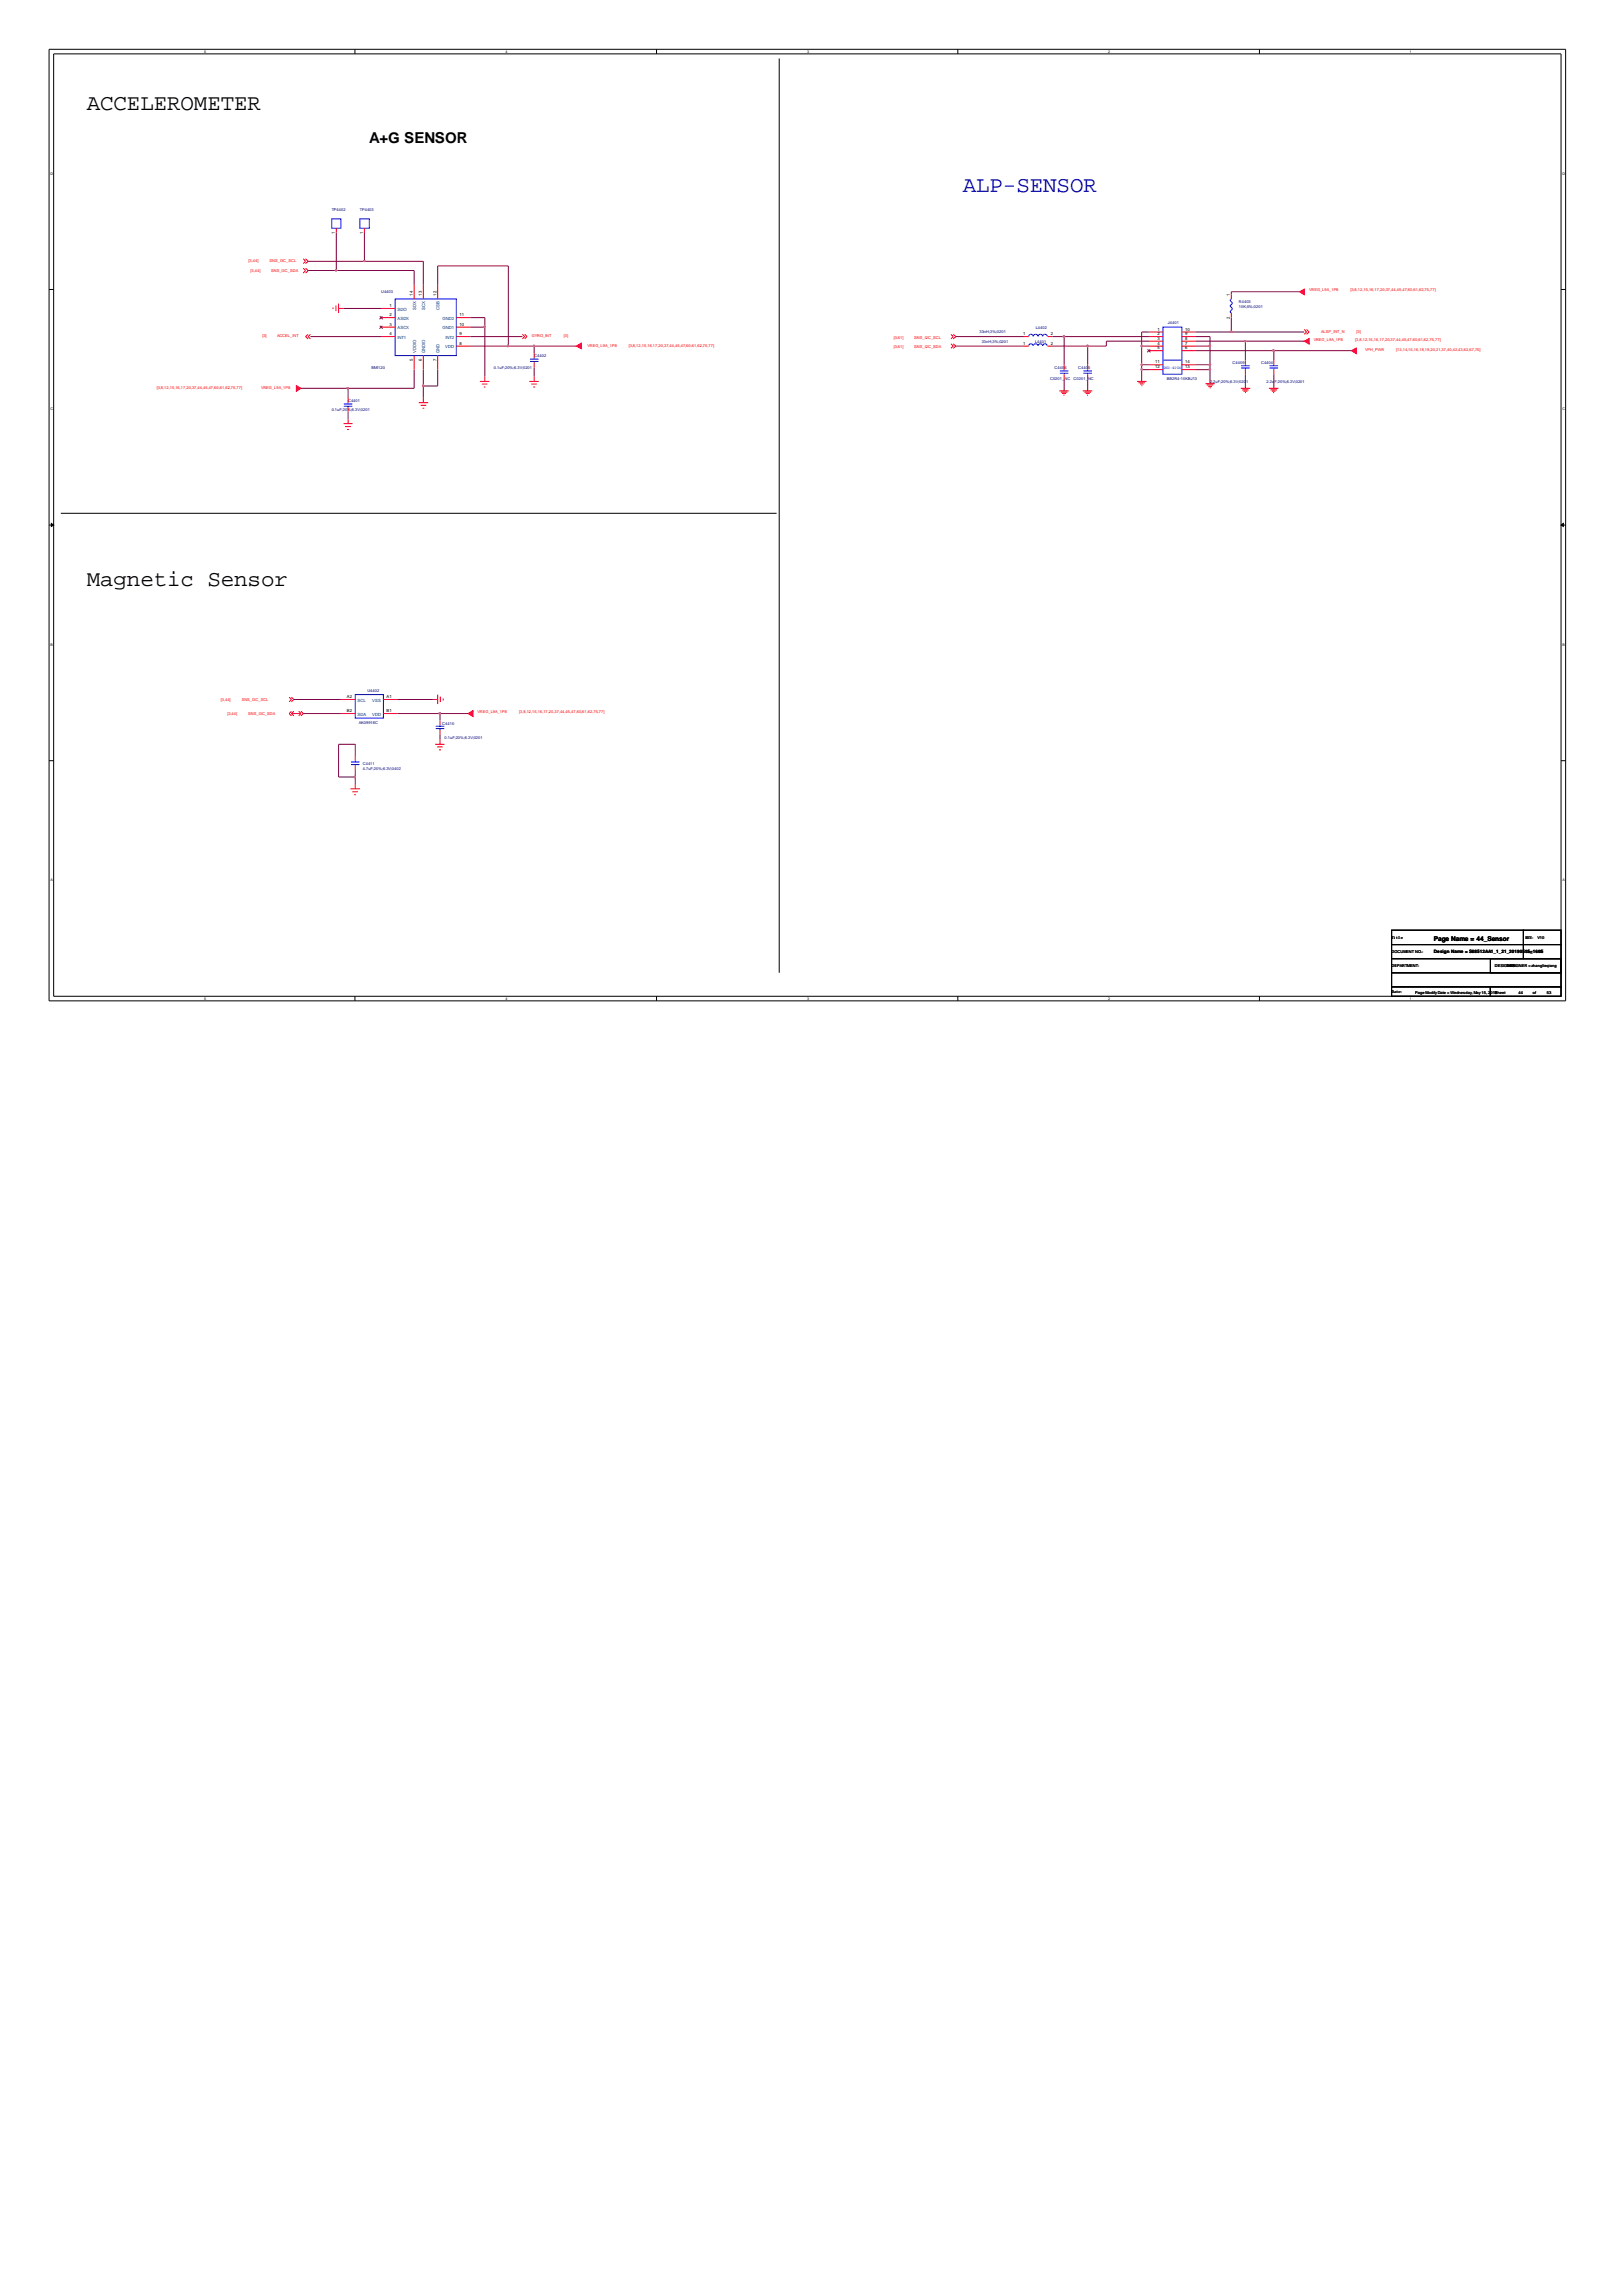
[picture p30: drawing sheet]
<svg xmlns="http://www.w3.org/2000/svg" width="210mm" height="297mm" viewBox="0 0 210 297" stroke-linecap="round" stroke-linejoin="round" font-family="sans-serif">
<defs><g id="words">
<g font-size="2.9">
<text x="11.2" y="14.2">ACCELEROMETER</text>
<text x="11.2" y="75.8">Magnetic Sensor</text>
</g>
<text font-size="2.9" fill="#0000a0" x="124.6" y="24.8">ALP-SENSOR</text>
<text font-size="1.9" x="47.8" y="18.5">A+G SENSOR</text>
<text font-size=".8" x="185.5" y="121.8">Page Name = 44_Sensor</text>
<g font-size=".6">
<text x="43.3" y="30.3" transform="rotate(-90 43.3 30.3)">1</text>
<text x="47" y="30.3" transform="rotate(-90 47 30.3)">1</text>
<text x="50.4" y="39.7">1</text>
<text x="50.4" y="40.9">2</text>
<text x="53.4" y="38.3" transform="rotate(-90 53.4 38.3)">14</text>
<text x="54.6" y="38.3" transform="rotate(-90 54.6 38.3)">13</text>
<text x="56.5" y="38.3" transform="rotate(-90 56.5 38.3)">12</text>
<text x="59.5" y="40.9">11</text>
<text x="159.2" y="41.2" transform="rotate(-90 159.2 41.2)">2</text>
<text x="159.2" y="38.3" transform="rotate(-90 159.2 38.3)">1</text>
<text x="50.4" y="42.1">3</text>
<text x="50.4" y="43.4">4</text>
<text x="53.4" y="46.7" transform="rotate(-90 53.4 46.7)">5</text>
<text x="54.6" y="46.7" transform="rotate(-90 54.6 46.7)">6</text>
<text x="56.5" y="46.7" transform="rotate(-90 56.5 46.7)">7</text>
<text x="59.5" y="44.6">8</text>
<text x="59.5" y="43.4">9</text>
<text x="59.5" y="42.1">10</text>
<text x="132.4" y="43.4">1</text>
<text x="132.4" y="44.6">1</text>
<text x="136" y="43.4">2</text>
<text x="136" y="44.6">2</text>
<text x="149.5" y="47">11</text>
<text x="149.5" y="47.7">12</text>
<text x="149.8" y="42.8">1</text>
<text x="149.8" y="43.4">2</text>
<text x="149.8" y="44">3</text>
<text x="149.8" y="44.6">4</text>
<text x="149.8" y="45.2">5</text>
<text x="153.4" y="45.2">6</text>
<text x="153.4" y="44.6">7</text>
<text x="153.4" y="44">8</text>
<text x="153.4" y="43.4">9</text>
<text x="153.4" y="42.8">10</text>
<text x="153.4" y="47.7">13</text>
<text x="153.4" y="47">14</text>
<text x="44.9" y="90.3">A2</text>
<text x="44.9" y="92.1">B2</text>
<text x="50" y="90.3">A1</text>
<text x="50" y="92.1">B1</text>
<text x="185.5" y="123.3">Design Name = S88512AA1_1_21_20190515_1605</text>
</g>
<g font-size=".6" fill="#004080">
<text x="51.4" y="40.2">SDO</text>
<text x="51.4" y="41.4">ASDX</text>
<text x="53.8" y="40.1" transform="rotate(-90 53.8 40.1)">SDX</text>
<text x="55" y="40.1" transform="rotate(-90 55 40.1)">SCX</text>
<text x="56.9" y="40.1" transform="rotate(-90 56.9 40.1)">CSB</text>
<text x="57.3" y="41.4">GND2</text>
<text x="51.4" y="42.6">ASCX</text>
<text x="51.4" y="43.8">INT1</text>
<text x="53.8" y="45.7" transform="rotate(-90 53.8 45.7)">VDDIO</text>
<text x="55" y="45.7" transform="rotate(-90 55 45.7)">GNDIO</text>
<text x="56.9" y="45.7" transform="rotate(-90 56.9 45.7)">GND</text>
<text x="57.3" y="42.6">GND1</text>
<text x="57.6" y="45.1">VDD</text>
<text x="57.7" y="43.8">INT2</text>
<text x="46.3" y="90.8">SCL</text>
<text x="46.3" y="92.6">SDA</text>
<text x="48.2" y="90.8">VSS</text>
<text x="48.2" y="92.6">VDD</text>
</g>
<g font-size=".5">
<text x="26.4" y="6.8">5</text>
<text x="65.4" y="6.8">4</text>
<text x="104.4" y="6.8">3</text>
<text x="143.4" y="6.8">2</text>
<text x="182.5" y="6.8">1</text>
<text x="6.5" y="22.6">D</text>
<text x="202.2" y="22.6">D</text>
<text x="6.5" y="53.1">C</text>
<text x="202.2" y="53.1">C</text>
<text x="6.5" y="83.6">B</text>
<text x="202.2" y="83.6">B</text>
<text x="6.5" y="114">A</text>
<text x="202.2" y="114">A</text>
<text x="180.1" y="121.4">Title</text>
<text x="180.1" y="123.3">DOCUMENT NO.:</text>
<text x="180.1" y="125.1">DEPARTMENT:</text>
<text x="193.5" y="125.1">DESIGDESIGNER = zhanglieqiang</text>
<text x="195" y="125.1">NER:</text>
<text x="197.4" y="123.3">Size</text>
<text x="197.4" y="121.4">REV:</text>
<text x="199" y="121.5">V10</text>
<text x="199.2" y="123.3">D</text>
<text x="26.4" y="129.3">5</text>
<text x="65.4" y="129.3">4</text>
<text x="104.4" y="129.3">3</text>
<text x="143.4" y="129.3">2</text>
<text x="180.1" y="128.5">Date:</text>
<text x="182.5" y="129.3">1</text>
<text x="183.1" y="128.6">Page ModifyDate = Wednesday, May15, 2019</text>
<text x="193.5" y="128.6">Sheet</text>
<text x="196.5" y="128.6">44</text>
<text x="198.4" y="128.6">of</text>
<text x="200.2" y="128.6">53</text>
</g>
<g font-size=".5" fill="#000080">
<text x="42.9" y="27.3">TP4402</text>
<text x="46.6" y="27.3">TP4403</text>
<text x="49.3" y="38">U4403</text>
<text x="151.1" y="42">J4401</text>
<text x="160.3" y="39.2">R4403</text>
<text x="160.3" y="39.9">10K;5%;0201</text>
<text x="48.1" y="47.7">BMI120</text>
<text x="63.9" y="47.7">0.1uF;20%;6.3V;0201</text>
<text x="69.1" y="46.2">C4402</text>
<text x="126.7" y="43.1">33nH;3%;0201</text>
<text x="127" y="44.4">33nH;3%;0201</text>
<text x="133.9" y="44.4">L4401</text>
<text x="134" y="42.5">L4402</text>
<text x="136.5" y="47.7">C4406</text>
<text x="139.5" y="47.7">C4405</text>
<text x="159.5" y="47.1">C4409</text>
<text x="163.2" y="47.1">C4404</text>
<text x="42.9" y="53.2">0.1uF;20%;6.3V;0201</text>
<text x="45" y="52">C4401</text>
<text x="135.9" y="49.2">C0201_NC</text>
<text x="138.9" y="49.2">C0201_NC</text>
<text x="151" y="49.2">BB2R4-10KBJ13</text>
<text x="156.6" y="49.6">2.2uF;20%;6.3V;0201</text>
<text x="163.9" y="49.6">2.2uF;20%;6.3V;0201</text>
<text x="47.5" y="89.5">U4402</text>
<text x="46.4" y="93.7">AK09918C</text>
<text x="57.2" y="93.8">C4410</text>
<text x="57.5" y="95.6">0.1uF;20%;6.3V;0201</text>
<text x="46.9" y="98.9">C4411</text>
<text x="46.9" y="99.6">4.7uF;20%;6.3V;0402</text>
</g>
<g font-size=".5" fill="#f00">
<text x="32.2" y="33.9">[3,44]</text>
<text x="32.4" y="35.2">[3,44]</text>
<text x="34.9" y="33.9">SNS_I3C_SCL</text>
<text x="35.1" y="35.2">SNS_I3C_SDA</text>
<text x="169.4" y="37.7">VREG_L9A_1P8</text>
<text x="174.8" y="37.7">[3,8,12,15,16,17,20,37,44,45,47,60,61,62,75,77]</text>
<text x="34" y="43.6">[3]</text>
<text x="35.9" y="43.6">ACCEL_INT</text>
<text x="68.8" y="43.6">GYRO_INT</text>
<text x="73" y="43.6">[3]</text>
<text x="76" y="44.9">VREG_L9A_1P8</text>
<text x="81.4" y="44.9">[3,8,12,15,16,17,20,37,44,45,47,60,61,62,75,77]</text>
<text x="115.7" y="43.9">[3,61]</text>
<text x="115.7" y="45.1">[3,61]</text>
<text x="118.3" y="43.9">SNS_I2C_SCL</text>
<text x="118.3" y="45.1">SNS_I2C_SDA</text>
<text x="170" y="44.1">VREG_L9A_1P8</text>
<text x="171" y="43">ALSP_INT_N</text>
<text x="175.4" y="44.1">[3,8,12,15,16,17,20,37,44,45,47,60,61,62,75,77]</text>
<text x="175.6" y="43">[3]</text>
<text x="176.7" y="45.5">VPH_PWR</text>
<text x="180.7" y="45.5">[13,14,15,16,18,19,20,21,37,40,42,43,62,67,75]</text>
<text x="20.3" y="50.3">[3,8,12,15,16,17,20,37,44,45,47,60,61,62,75,77]</text>
<text x="33.8" y="50.3">VREG_L9A_1P8</text>
<text x="28.6" y="90.7">[3,44]</text>
<text x="29.4" y="92.5">[3,44]</text>
<text x="31.3" y="90.7">SNS_I3C_SCL</text>
<text x="32.1" y="92.5">SNS_I3C_SDA</text>
<text x="61.8" y="92.3">VREG_L9A_1P8</text>
<text x="67.2" y="92.3">[3,8,12,15,16,17,20,37,44,45,47,60,61,62,75,77]</text>
</g>
<text font-size=".5" fill="#00f" x="150.5" y="47.7">GND-4PIN</text>
</g></defs>
<g fill="none" stroke="#000" stroke-width=".13">
<path d="M6.3 6.4h196.3v123.1h-196.3zM6.9 7h195.1v121.9h-195.1zM45.9 6.4v.6M85 6.4v.6M100.8 7.6v118.2M124 6.4v.6M163 6.4v.6M6.3 37.5h.6M202 37.5h.6M6.3 67.9h.6M7.9 66.4h92.6M202 67.9h.6"/>
<path d="M6.3 98.4h.6M202 98.4h.6M45.9 128.9v.6M85 128.9v.6M124 128.9v.6M163 128.9v.6M180.1 120.3h17v1.9h-17zM180.1 122.2h17v1.8h-17zM180.1 127.7h12.8v1.2h-12.8zM180.1 125.8h21.9v1.9h-21.9zM180.1 124h21.9v1.8h-21.9zM192.9 127.7h9.1v1.2h-9.1z"/>
<path d="M192.9 124h9.1v1.8h-9.1zM197.1 120.3h4.9v1.9h-4.9zM197.1 122.2h4.9v1.8h-4.9z"/>
</g>
<g fill="#000" stroke="#000" stroke-width=".13">
<path d="M6.6 67.7l.3 .2-.3 .2z" fill-rule="evenodd"/>
<path d="M202 67.9l.3-.2v.4z" fill-rule="evenodd"/>
</g>
<g fill="none" stroke="#f00" stroke-width=".13">
<path d="M39.2 34.7l.3 .3-.3 .3M39.2 33.5l.3 .3-.3 .3M39.5 34.7l.4 .3-.4 .3M39.5 33.5l.4 .3-.4 .3M43.1 39.8v.2M43.5 39.5v.7M43.5 29.5v.6M43.8 39.9h.6M43.8 39.3v1.2M47.2 29.5v.6M49.3 39.9h1.8M53.6 36.9v1.8"/>
<path d="M54.8 36.9v1.8M56.6 36.9v1.8M159.3 38v.7M39.9 43.3l-.4 .2 .4 .3M40.2 43.3l-.3 .2 .3 .3M44.4 54.8h1.2M44.7 55.2h.7M44.9 55.6h.3M45 51.5v.6M45 52.7v.6M45 54.2v.6M49.3 43.5h1.8"/>
<path d="M49.3 41.1h1.8M49.3 42.3h1.8M53.6 46v1.8M54.2 52.1h1.2M54.4 52.4h.8M54.7 52.8h.2M54.8 46v1.8M54.8 51.5v.6M56.6 46v1.8M59.1 43.5h1.8M59.1 41.1h1.8M59.1 42.3h1.8"/>
<path d="M59.1 44.8h1.8M62.1 49.3h1.2M62.4 49.7h.7M62.6 50.1h.2M62.7 48.7v.6M67.6 43.3l.3 .2-.3 .3M67.9 43.3l.3 .2-.3 .3M68.5 49.3h1.2M68.7 49.7h.8M69 50.1h.3M69.1 45.7v.6M69.1 46.9v.6"/>
<path d="M69.1 48.7v.6M123.1 43.3l.3 .2-.3 .3M123.1 44.5l.3 .3-.3 .3M123.4 43.3l.3 .2-.3 .3M123.4 44.5l.3 .3-.3 .3M132.5 43.5h.6M132.5 44.8h.6M135.6 43.5h.6M135.6 44.8h.6M137.1 50.6h1.2M137.3 50.7h.8M137.5 50.9h.5"/>
<path d="M137.6 51.1h.2M137.7 47.2v.6M137.7 48.4v.7M140.1 50.6h1.3M140.3 50.7h.9M140.5 50.9h.5M140.7 51.1h.1M140.8 47.2v.6M140.8 48.4v.7M147.2 49.3h1.2M147.3 49.5h.9M147.5 49.7h.5"/>
<path d="M147.7 49.9h.1M148.7 43.5h1.8M148.7 44.8h1.8M148.7 43h1.8M148.7 44.1h1.8M148.7 45.4h1.8M148.7 47.2h1.8M148.7 47.8h1.8M153 43.5h1.8M153 44.8h1.8M153 43h1.8M153 44.1h1.8"/>
<path d="M153 45.4h1.8M153 47.2h1.8M153 47.8h1.8M156 49.6h1.2M156.2 49.8h.8M156.3 50h.5M156.5 50.2h.2M159.3 40.5v.6M160.6 50.2h1.2M160.7 50.4h.9M160.9 50.6h.5M161.1 50.8h.1"/>
<path d="M161.2 46.6v.6M161.2 47.8v.6M164.2 50.2h1.2M164.4 50.4h.9M164.6 50.6h.5M164.8 50.8h.1M164.8 46.6v.6M164.8 47.8v.6M168.8 42.6l.3 .4-.3 .3M169.1 42.6l.3 .4-.3 .3M37.4 90.2l.3 .3-.3 .3M37.7 90.2l.3 .3-.3 .3"/>
<path d="M37.7 92l-.3 .3 .3 .3M37.7 92.3l.3 .3M37.7 92.3h1.2M38 92l-.3 .3M38.7 92l.2 .3M38.9 92l.3 .3-.3 .3M38.9 92.3l-.2 .3M44.1 90.5h1.9M44.1 92.3h1.9M46 97.8v.6M46 99v.6M49.6 90.5h1.8"/>
<path d="M49.6 92.3h1.8M56 90.5h.6M56.3 96.3h1.2M56.6 96.6h.7M56.6 89.9v1.2M56.8 97h.3M56.9 93.2v.6M56.9 94.4v.7M56.9 95.7v.6M57 90.1v.7M57.4 90.4v.2M45.3 102.1h1.3"/>
<path d="M45.6 102.4h.7M45.8 102.8h.3M46 101.5v.6"/>
</g>
<g fill="#f00" stroke="#f00" stroke-width=".13">
<path d="M60.6 92.3l.6-.4v.8z" fill-rule="evenodd"/>
<path d="M38.4 49.9l.5 .3-.5 .4z" fill-rule="evenodd"/>
<path d="M74.6 44.8l.6-.4v.7z" fill-rule="evenodd"/>
<path d="M168.8 44.1l.6-.3v.7z" fill-rule="evenodd"/>
<path d="M174.9 45.4l.6-.4v.7z" fill-rule="evenodd"/>
<path d="M168.2 37.7l.6-.3v.7z" fill-rule="evenodd"/>
</g>
<g fill="none" stroke="#00f" stroke-width=".13">
<path d="M42.9 28.3h1.2v1.2h-1.2zM46.6 28.3h1.2v1.2h-1.2zM51.1 38.7h8v7.3h-8zM159.3 38.7l-.1 .1 .3 .4-.3 .4 .3 .3-.3 .4 .1 .2M44.5 52.3h1.1M44.5 52.6h1.1M45 52.1v.2M45 52.6v.1M68.6 46.5h1.1M68.6 46.8h1.1M69.1 46.3v.2M69.1 46.8v.1"/>
<path d="M133.1 43.5l.1-.1a.29 .29 0 0 1 .3-.1 .29 .29 0 0 1 .2 .2M133.1 44.7l.1-.1a.29 .29 0 0 1 .3-.1 .29 .29 0 0 1 .2 .2M133.7 43.5a.3 .3 0 0 1 .3-.3 .3 .3 0 0 1 .3 .3M133.7 44.7a.3 .3 0 0 1 .3-.2 .3 .3 0 0 1 .3 .2M134.4 43.5v-.1a.29 .29 0 0 1 .3-.1 .29 .29 0 0 1 .2 .2M134.4 44.7v-.1a.29 .29 0 0 1 .3-.1 .29 .29 0 0 1 .2 .2M135 43.5v-.1a.29 .29 0 0 1 .3-.1 .29 .29 0 0 1 .2 .2M135 44.7v-.1a.29 .29 0 0 1 .3-.1 .29 .29 0 0 1 .2 .2M137.2 48h1.1M137.2 48.3h1.1M137.7 47.8v.2M137.7 48.3v.1"/>
<path d="M140.2 48h1.1M140.2 48.3h1.1M140.8 47.8v.2M140.8 48.3v.1M150.5 42.3h2.5v6.1h-2.5zM150.5 46.6h2.5M160.6 47.6h1.1M160.6 47.3h1.1M161.2 47.2v.1M161.2 47.6v.2M164.3 47.6h1.1M164.3 47.3h1.1"/>
<path d="M164.8 47.2v.1M164.8 47.6v.2M45.4 98.6h1.1M45.4 98.9h1.1M46 89.9h3.6v3h-3.6zM46 98.4v.2M46 98.9v.1M56.4 94.3h1.1M56.4 94h1.1M56.9 93.8v.2M56.9 94.3v.1"/>
</g>
<path d="M49.1 40.9l.4 .4M49.1 42.1l.4 .4M49.5 40.9l-.4 .4M49.5 42.1l-.4 .4M148.5 45.2l.4 .4M148.8 45.2l-.3 .4" fill="none" stroke="#804000" stroke-width=".13"/>
<g fill="none" stroke="#800040" stroke-width=".13">
<path d="M39.9 35h13.7v1.9M39.9 33.8h14.9v3.1M43.5 30.1v4.9M44.4 39.9h4.9M47.2 30.1v3.7M56.6 36.9v-2.5h9.2v10.4M168.2 37.7h-8.9v.3M40.2 43.5h9.1M45 50.2v1.3M45 53.3v.9M53.6 47.8v2.4h-14.7M54.8 47.8v3.7"/>
<path d="M56.6 47.8v2.1h-1.8M60.9 43.5h6.7M60.9 44.8h13.7M60.9 41.1h1.8v7.6M60.9 42.3h1.8M69.1 44.8v.9M69.1 47.5v1.2M123.7 43.5h8.8M123.7 44.8h8.8M136.2 43.5h12.5M137.7 43.5v3.7M137.7 49.1v1.5"/>
<path d="M140.8 44.8v2.4M140.8 49.1v1.5M147.7 44.8h1M147.7 47.2h1M147.7 47.8h1M148.7 44.1h-5.5v.7h-7M148.7 43h-1v6.3M154.8 43.5h1.8v6.1M154.8 44.8h1.8M154.8 43h14M154.8 47.2h1.8M154.8 47.8h1.8"/>
<path d="M154.8 45.4h20.1M154.8 44.1h14M159.3 41.1v1.9M161.2 44.1v2.5M161.2 48.4v1.8M164.8 45.4v1.2M164.8 48.4v1.8M38 90.5h6.1M39.2 92.3h4.9M46 97.8v-1.5h-2.2v4.2h2.2M46 99.6v1.9M51.4 92.3h9.2"/>
<path d="M51.4 90.5h4.6M56.9 92.3v.9M56.9 95.1v.6"/>
</g>
<g fill="#f0f" stroke="#f0f" stroke-width=".13">
<path d="M56.8 92.2h.2v.2h-.2z" fill-rule="evenodd"/>
<path d="M47.1 33.7h.1v.1h-.1z" fill-rule="evenodd"/>
<path d="M44.9 50.2h.2l-.1 .1z" fill-rule="evenodd"/>
<path d="M54.7 49.8l.2 .1-.1 .1z" fill-rule="evenodd"/>
<path d="M62.6 42.2l.2 .1-.1 .1z" fill-rule="evenodd"/>
<path d="M43.4 34.9l.2 .1-.1 .1z" fill-rule="evenodd"/>
<path d="M137.6 43.4h.1v.2h-.1z" fill-rule="evenodd"/>
<path d="M140.7 44.7h.1v.1h-.1z" fill-rule="evenodd"/>
<path d="M159.2 42.8l.2 .1-.1 .1z" fill-rule="evenodd"/>
<path d="M147.7 47.1h.1v.1h-.1z" fill-rule="evenodd"/>
<path d="M147.7 44.7h.1l-.1 .2z" fill-rule="evenodd"/>
<path d="M147.7 47.7l.1 .1-.1 .1z" fill-rule="evenodd"/>
<path d="M156.5 47.7h.1v.2h-.1z" fill-rule="evenodd"/>
<path d="M156.5 47.1l.2 .1-.2 .1z" fill-rule="evenodd"/>
<path d="M156.5 44.7h.1v.1h-.1z" fill-rule="evenodd"/>
<path d="M164.7 45.3h.2l-.1 .2z" fill-rule="evenodd"/>
<path d="M161.1 44.1h.1l-.1 .1z" fill-rule="evenodd"/>
<path d="M65.7 44.7h.1l-.1 .2z" fill-rule="evenodd"/>
<path d="M69 44.7h.2v.1h-.2z" fill-rule="evenodd"/>
<path d="M45.9 100.5h.1v.1h-.1z" fill-rule="evenodd"/>
<path d="M56.8 92.2h.2v.2h-.2z" fill-rule="evenodd"/>
<path d="M47.1 33.7h.1v.1h-.1z" fill-rule="evenodd"/>
<path d="M44.9 50.2h.2l-.1 .1z" fill-rule="evenodd"/>
<path d="M54.7 49.8l.2 .1-.1 .1z" fill-rule="evenodd"/>
<path d="M62.6 42.2l.2 .1-.1 .1z" fill-rule="evenodd"/>
<path d="M43.4 34.9l.2 .1-.1 .1z" fill-rule="evenodd"/>
<path d="M137.6 43.4h.1v.2h-.1z" fill-rule="evenodd"/>
<path d="M140.7 44.7h.1v.1h-.1z" fill-rule="evenodd"/>
<path d="M159.2 42.8l.2 .1-.1 .1z" fill-rule="evenodd"/>
<path d="M147.7 47.1h.1v.1h-.1z" fill-rule="evenodd"/>
<path d="M147.7 44.7h.1l-.1 .2z" fill-rule="evenodd"/>
<path d="M147.7 47.7l.1 .1-.1 .1z" fill-rule="evenodd"/>
<path d="M156.5 47.7h.1v.2h-.1z" fill-rule="evenodd"/>
<path d="M156.5 47.1l.2 .1-.2 .1z" fill-rule="evenodd"/>
<path d="M156.5 44.7h.1v.1h-.1z" fill-rule="evenodd"/>
<path d="M164.7 45.3h.2l-.1 .2z" fill-rule="evenodd"/>
<path d="M161.1 44.1h.1l-.1 .1z" fill-rule="evenodd"/>
<path d="M65.7 44.7h.1l-.1 .2z" fill-rule="evenodd"/>
<path d="M69 44.7h.2v.1h-.2z" fill-rule="evenodd"/>
<path d="M45.9 100.5h.1v.1h-.1z" fill-rule="evenodd"/>
</g>
<use href="#words"/>
</svg>
